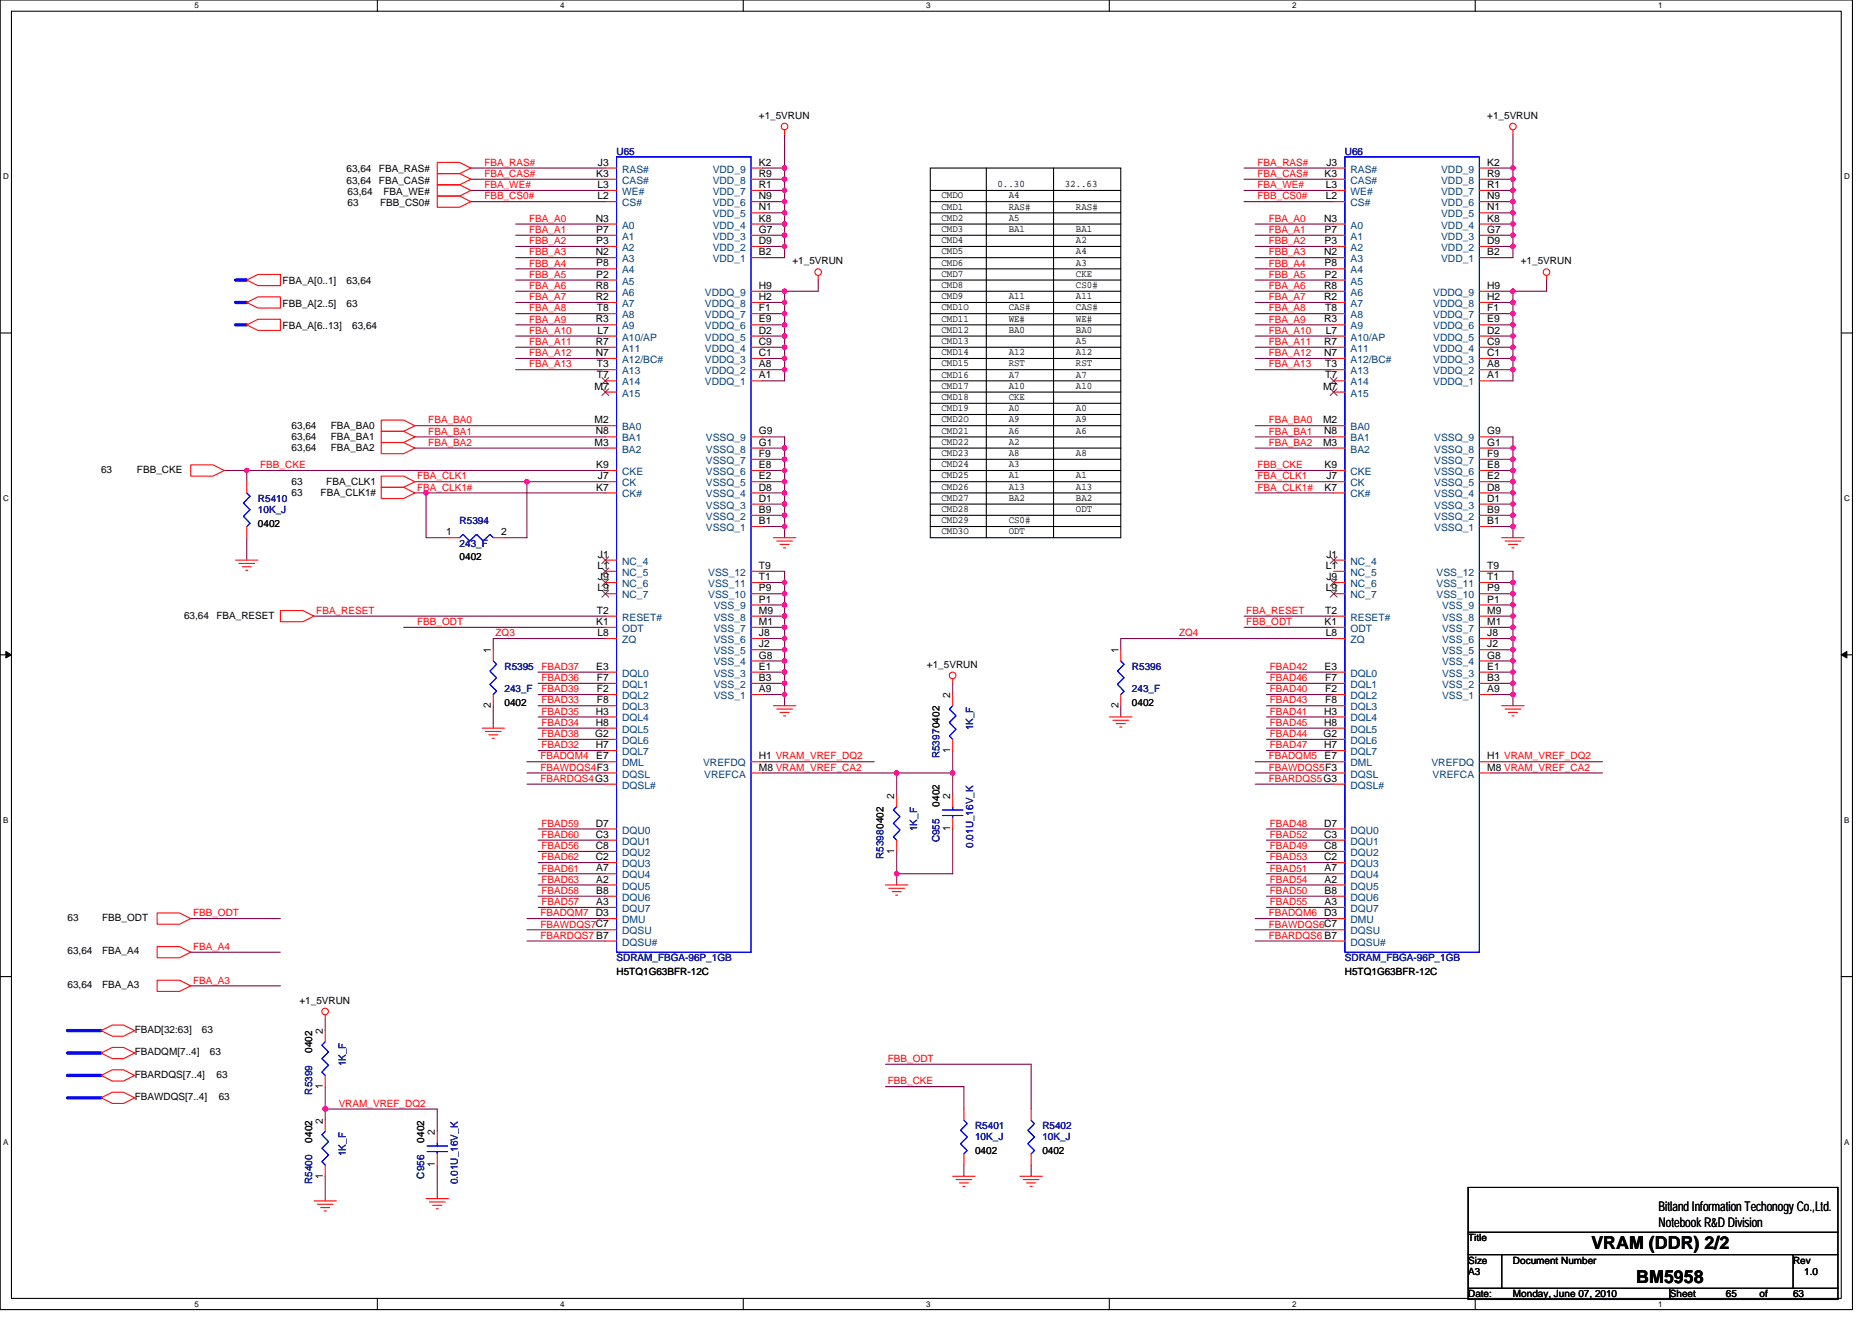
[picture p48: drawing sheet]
<svg xmlns="http://www.w3.org/2000/svg" width="297mm" height="210mm" viewBox="0 0 297 210" stroke-linecap="round" stroke-linejoin="round" font-family="sans-serif">
<defs><g id="words">
<g font-size="2.8">
<text x="252.5" y="198.2">VRAM (DDR) 2/2</text>
<text x="259.6" y="203.6">BM5958</text>
</g>
<g font-size="2.1">
<text x="263.2" y="192.2">Bitland Information Techonogy Co.,Ltd.</text>
<text x="263.2" y="194.7">Notebook R&amp;D Division</text>
</g>
<g font-size="1.6">
<text x="120.4" y="18.8">+1_5VRUN</text>
<text x="236" y="18.8">+1_5VRUN</text>
<text x="55" y="29.1">63,64</text>
<text x="55" y="27.4">63,64</text>
<text x="60.1" y="29.1">FBA_CAS#</text>
<text x="60.1" y="27.4">FBA_RAS#</text>
<text x="94.6" y="28.1">K3</text>
<text x="94.8" y="29.8">L3</text>
<text x="94.9" y="26.3">J3</text>
<text x="120.4" y="29.8">R1</text>
<text x="120.4" y="28.1">R9</text>
<text x="120.4" y="26.3">K2</text>
<text x="158.3" y="29.7">0..30</text>
<text x="168.9" y="29.7">32..63</text>
<text x="210.2" y="28.1">K3</text>
<text x="210.4" y="29.8">L3</text>
<text x="210.5" y="26.3">J3</text>
<text x="236" y="29.8">R1</text>
<text x="236" y="28.1">R9</text>
<text x="236" y="26.3">K2</text>
<text x="55.2" y="32.7">63</text>
<text x="55.2" y="30.9">63,64</text>
<text x="60.3" y="32.7">FBB_CS0#</text>
<text x="60.9" y="30.9">FBA_WE#</text>
<text x="94.5" y="35.2">N3</text>
<text x="94.8" y="31.6">L2</text>
<text x="120.4" y="35.2">K8</text>
<text x="120.4" y="33.4">N1</text>
<text x="120.4" y="31.6">N9</text>
<text x="149.4" y="31.5">CMDO</text>
<text x="149.4" y="33.3">CMD1</text>
<text x="149.4" y="35">CMD2</text>
<text x="160.1" y="31.5">A4</text>
<text x="160.1" y="33.3">RAS#</text>
<text x="160.1" y="35">A5</text>
<text x="170.7" y="33.3">RAS#</text>
<text x="210.1" y="35.2">N3</text>
<text x="210.4" y="31.6">L2</text>
<text x="236" y="35.2">K8</text>
<text x="236" y="33.4">N1</text>
<text x="236" y="31.6">N9</text>
<text x="94.5" y="40.5">N2</text>
<text x="94.6" y="37">P7</text>
<text x="94.6" y="38.7">P3</text>
<text x="120.4" y="40.5">B2</text>
<text x="120.4" y="38.7">D9</text>
<text x="120.4" y="37">G7</text>
<text x="125.7" y="42">+1_5VRUN</text>
<text x="149.4" y="38.6">CMD4</text>
<text x="149.4" y="40.4">CMD5</text>
<text x="149.4" y="36.8">CMD3</text>
<text x="160.1" y="36.8">BA1</text>
<text x="170.7" y="40.4">A4</text>
<text x="170.7" y="36.8">BA1</text>
<text x="170.7" y="38.6">A2</text>
<text x="210.1" y="40.5">N2</text>
<text x="210.2" y="37">P7</text>
<text x="210.2" y="38.7">P3</text>
<text x="236" y="40.5">B2</text>
<text x="236" y="38.7">D9</text>
<text x="236" y="37">G7</text>
<text x="241.3" y="42">+1_5VRUN</text>
<text x="44.8" y="45.1">FBA_A[0..1]</text>
<text x="55" y="45.1">63,64</text>
<text x="94.5" y="45.8">R8</text>
<text x="94.5" y="47.6">R2</text>
<text x="94.6" y="42.3">P8</text>
<text x="94.6" y="44.1">P2</text>
<text x="120.4" y="47.6">H2</text>
<text x="120.4" y="45.8">H9</text>
<text x="149.4" y="42.1">CMD6</text>
<text x="149.4" y="43.9">CMD7</text>
<text x="149.4" y="45.7">CMD8</text>
<text x="149.4" y="47.5">CMD9</text>
<text x="160.1" y="47.5">A11</text>
<text x="170.7" y="42.1">A3</text>
<text x="170.7" y="43.9">CKE</text>
<text x="170.7" y="45.7">CS0#</text>
<text x="170.7" y="47.5">A11</text>
<text x="210.1" y="45.8">R8</text>
<text x="210.1" y="47.6">R2</text>
<text x="210.2" y="42.3">P8</text>
<text x="210.2" y="44.1">P2</text>
<text x="236" y="47.6">H2</text>
<text x="236" y="45.8">H9</text>
<text x="44.8" y="48.7">FBB_A[2..5]</text>
<text x="44.8" y="52.3">FBA_A[6..13]</text>
<text x="55" y="48.7">63</text>
<text x="55.9" y="52.3">63,64</text>
<text x="94.5" y="51.2">R3</text>
<text x="94.7" y="49.4">T8</text>
<text x="94.8" y="53">L7</text>
<text x="120.4" y="53">D2</text>
<text x="120.4" y="51.2">E9</text>
<text x="120.4" y="49.4">F1</text>
<text x="149.4" y="49.3">CMD1O</text>
<text x="149.4" y="51">CMD11</text>
<text x="149.4" y="52.8">CMD12</text>
<text x="160.1" y="51">WE#</text>
<text x="160.1" y="52.8">BA0</text>
<text x="160.1" y="49.3">CAS#</text>
<text x="170.7" y="51">WE#</text>
<text x="170.7" y="52.8">BA0</text>
<text x="170.7" y="49.3">CAS#</text>
<text x="210.1" y="51.2">R3</text>
<text x="210.3" y="49.4">T8</text>
<text x="210.4" y="53">L7</text>
<text x="236" y="53">D2</text>
<text x="236" y="51.2">E9</text>
<text x="236" y="49.4">F1</text>
<text x="94.5" y="54.7">R7</text>
<text x="94.5" y="56.5">N7</text>
<text x="94.7" y="58.3">T3</text>
<text x="120.4" y="58.3">A8</text>
<text x="120.4" y="56.5">C1</text>
<text x="120.4" y="54.7">C9</text>
<text x="149.4" y="54.6">CMD13</text>
<text x="149.4" y="56.4">CMD14</text>
<text x="149.4" y="58.1">CMD15</text>
<text x="149.4" y="59.9">CMD16</text>
<text x="160.1" y="59.9">A7</text>
<text x="160.1" y="56.4">A12</text>
<text x="160.1" y="58.1">RST</text>
<text x="170.7" y="58.1">RST</text>
<text x="170.7" y="59.9">A7</text>
<text x="170.7" y="54.6">A5</text>
<text x="170.7" y="56.4">A12</text>
<text x="210.1" y="54.7">R7</text>
<text x="210.1" y="56.5">N7</text>
<text x="210.3" y="58.3">T3</text>
<text x="236" y="58.3">A8</text>
<text x="236" y="56.5">C1</text>
<text x="236" y="54.7">C9</text>
<text x="94.4" y="61.8">M7</text>
<text x="94.7" y="60.1">T7</text>
<text x="120.4" y="60.1">A1</text>
<text x="149.4" y="61.7">CMD17</text>
<text x="149.4" y="63.5">CMD18</text>
<text x="149.4" y="65.3">CMD19</text>
<text x="160.1" y="61.7">A10</text>
<text x="160.1" y="63.5">CKE</text>
<text x="160.1" y="65.3">A0</text>
<text x="170.7" y="65.3">A0</text>
<text x="170.7" y="61.7">A10</text>
<text x="209.9" y="61.8">M7</text>
<text x="210.3" y="60.1">T7</text>
<text x="236" y="60.1">A1</text>
<text x="46.3" y="69.9">63,64</text>
<text x="46.3" y="68.1">63,64</text>
<text x="46.3" y="71.6">63,64</text>
<text x="52.5" y="69.9">FBA_BA1</text>
<text x="52.5" y="68.1">FBA_BA0</text>
<text x="52.5" y="71.6">FBA_BA2</text>
<text x="94.4" y="67.2">M2</text>
<text x="94.4" y="70.7">M3</text>
<text x="94.5" y="69">N8</text>
<text x="120.4" y="70.7">G1</text>
<text x="120.4" y="69">G9</text>
<text x="149.4" y="70.6">CMD22</text>
<text x="149.4" y="67">CMD2O</text>
<text x="149.4" y="68.8">CMD21</text>
<text x="160.1" y="70.6">A2</text>
<text x="160.1" y="67">A9</text>
<text x="160.1" y="68.8">A6</text>
<text x="170.7" y="67">A9</text>
<text x="170.7" y="68.8">A6</text>
<text x="209.9" y="67.2">M2</text>
<text x="209.9" y="70.7">M3</text>
<text x="210.1" y="69">N8</text>
<text x="236" y="70.7">G1</text>
<text x="236" y="69">G9</text>
<text x="16" y="75">63</text>
<text x="21.7" y="75">FBB_CKE</text>
<text x="46.3" y="77">63</text>
<text x="51.8" y="77">FBA_CLK1</text>
<text x="94.6" y="77.9">K7</text>
<text x="94.6" y="74.3">K9</text>
<text x="94.9" y="76.1">J7</text>
<text x="120.4" y="77.9">D8</text>
<text x="120.4" y="76.1">E2</text>
<text x="120.4" y="74.3">E8</text>
<text x="120.4" y="72.5">F9</text>
<text x="149.4" y="72.4">CMD23</text>
<text x="149.4" y="74.1">CMD24</text>
<text x="149.4" y="75.9">CMD25</text>
<text x="149.4" y="77.7">CMD26</text>
<text x="160.1" y="74.1">A3</text>
<text x="160.1" y="72.4">A8</text>
<text x="160.1" y="75.9">A1</text>
<text x="160.1" y="77.7">A13</text>
<text x="170.7" y="72.4">A8</text>
<text x="170.7" y="75.9">A1</text>
<text x="170.7" y="77.7">A13</text>
<text x="210.2" y="77.9">K7</text>
<text x="210.2" y="74.3">K9</text>
<text x="210.5" y="76.1">J7</text>
<text x="236" y="77.9">D8</text>
<text x="236" y="76.1">E2</text>
<text x="236" y="74.3">E8</text>
<text x="236" y="72.5">F9</text>
<text x="40.9" y="83.6">0402</text>
<text x="46.3" y="78.8">63</text>
<text x="50.9" y="78.8">FBA_CLK1#</text>
<text x="120.4" y="83.2">B1</text>
<text x="120.4" y="81.4">B9</text>
<text x="120.4" y="79.6">D1</text>
<text x="149.4" y="79.5">CMD27</text>
<text x="149.4" y="81.3">CMD28</text>
<text x="149.4" y="83">CMD29</text>
<text x="160.1" y="79.5">BA2</text>
<text x="160.1" y="83">CS0#</text>
<text x="170.7" y="79.5">BA2</text>
<text x="170.7" y="81.3">ODT</text>
<text x="236" y="83.2">B1</text>
<text x="236" y="81.4">B9</text>
<text x="236" y="79.6">D1</text>
<text x="70.8" y="85">1</text>
<text x="72.9" y="88.9">0402</text>
<text x="79.5" y="85">2</text>
<text x="94.9" y="88.5">J1</text>
<text x="149.4" y="84.8">CMD3O</text>
<text x="160.1" y="84.8">ODT</text>
<text x="210.5" y="88.5">J1</text>
<text x="94.8" y="90.3">L1</text>
<text x="94.8" y="93.9">L9</text>
<text x="94.9" y="92.1">J9</text>
<text x="120.4" y="95.6">P1</text>
<text x="120.4" y="93.9">P9</text>
<text x="120.4" y="92.1">T1</text>
<text x="120.4" y="90.3">T9</text>
<text x="210.4" y="90.3">L1</text>
<text x="210.4" y="93.9">L9</text>
<text x="210.5" y="92.1">J9</text>
<text x="236" y="95.6">P1</text>
<text x="236" y="93.9">P9</text>
<text x="236" y="92.1">T1</text>
<text x="236" y="90.3">T9</text>
<text x="29.2" y="98.3">63,64</text>
<text x="34.4" y="98.3">FBA_RESET</text>
<text x="94.6" y="99.2">K1</text>
<text x="94.7" y="97.4">T2</text>
<text x="94.8" y="101">L8</text>
<text x="120.4" y="101">J8</text>
<text x="120.4" y="99.2">M1</text>
<text x="120.4" y="97.4">M9</text>
<text x="210.2" y="99.2">K1</text>
<text x="210.3" y="97.4">T2</text>
<text x="210.4" y="101">L8</text>
<text x="236" y="101">J8</text>
<text x="236" y="99.2">M1</text>
<text x="236" y="97.4">M9</text>
<text x="77.9" y="103.7" transform="rotate(-90 77.9 103.7)">1</text>
<text x="94.6" y="106.3">E3</text>
<text x="120.4" y="106.3">E1</text>
<text x="120.4" y="104.5">G8</text>
<text x="120.4" y="102.7">J2</text>
<text x="147.1" y="106">+1_5VRUN</text>
<text x="177.5" y="103.7" transform="rotate(-90 177.5 103.7)">1</text>
<text x="210.2" y="106.3">E3</text>
<text x="236" y="106.3">E1</text>
<text x="236" y="104.5">G8</text>
<text x="236" y="102.7">J2</text>
<text x="77.9" y="112.4" transform="rotate(-90 77.9 112.4)">2</text>
<text x="80" y="112">0402</text>
<text x="94.5" y="113.4">H3</text>
<text x="94.7" y="108.1">F7</text>
<text x="94.7" y="109.9">F2</text>
<text x="94.7" y="111.6">F8</text>
<text x="120.4" y="109.9">A9</text>
<text x="120.4" y="108.1">B3</text>
<text x="150.8" y="110.8" transform="rotate(-90 150.8 110.8)">2</text>
<text x="177.5" y="112.4" transform="rotate(-90 177.5 112.4)">2</text>
<text x="179.6" y="112">0402</text>
<text x="210.1" y="113.4">H3</text>
<text x="210.3" y="108.1">F7</text>
<text x="210.3" y="109.9">F2</text>
<text x="210.3" y="111.6">F8</text>
<text x="236" y="109.9">A9</text>
<text x="236" y="108.1">B3</text>
<text x="94.4" y="117">G2</text>
<text x="94.5" y="115.2">H8</text>
<text x="94.5" y="118.7">H7</text>
<text x="150.8" y="119.5" transform="rotate(-90 150.8 119.5)">1</text>
<text x="210" y="117">G2</text>
<text x="210.1" y="115.2">H8</text>
<text x="210.1" y="118.7">H7</text>
<text x="94.6" y="120.5">E7</text>
<text x="120.4" y="120.5">H1 VRAM_VREF_DQ2</text>
<text x="120.4" y="122.3">M8 VRAM_VREF_CA2</text>
<text x="210.2" y="120.5">E7</text>
<text x="236" y="122.3">M8 VRAM_VREF_CA2</text>
<text x="236" y="120.5">H1 VRAM_VREF_DQ2</text>
<text x="94.5" y="131.2">D7</text>
<text x="141.9" y="126.8" transform="rotate(-90 141.9 126.8)">2</text>
<text x="149.1" y="128" transform="rotate(-90 149.1 128)">0402</text>
<text x="150.8" y="132" transform="rotate(-90 150.8 132)">1</text>
<text x="150.8" y="126.8" transform="rotate(-90 150.8 126.8)">2</text>
<text x="210.1" y="131.2">D7</text>
<text x="94.5" y="133">C3</text>
<text x="94.5" y="134.7">C8</text>
<text x="94.5" y="136.5">C2</text>
<text x="141.9" y="135.5" transform="rotate(-90 141.9 135.5)">1</text>
<text x="210.1" y="133">C3</text>
<text x="210.1" y="134.7">C8</text>
<text x="210.1" y="136.5">C2</text>
<text x="94.6" y="138.3">A7</text>
<text x="94.6" y="140.1">A2</text>
<text x="94.6" y="141.9">B8</text>
<text x="94.6" y="143.6">A3</text>
<text x="210.2" y="138.3">A7</text>
<text x="210.2" y="140.1">A2</text>
<text x="210.2" y="141.9">B8</text>
<text x="210.2" y="143.6">A3</text>
<text x="10.7" y="146.2">63</text>
<text x="16.2" y="146.2">FBB_ODT</text>
<text x="94.5" y="145.4">D3</text>
<text x="210.1" y="145.4">D3</text>
<text x="10.7" y="151.5">63,64</text>
<text x="16.2" y="151.5">FBA_A4</text>
<text x="97.8" y="154.7">H5TQ1G63BFR-12C</text>
<text x="213.4" y="154.7">H5TQ1G63BFR-12C</text>
<text x="10.7" y="156.8">63,64</text>
<text x="16.2" y="156.8">FBA_A3</text>
<text x="47.5" y="159.3">+1_5VRUN</text>
<text x="21.4" y="167.5">FBADQM[7..4]</text>
<text x="21.4" y="163.9">FBAD[32:63]</text>
<text x="32" y="163.9">63</text>
<text x="33.3" y="167.5">63</text>
<text x="49.5" y="167.1" transform="rotate(-90 49.5 167.1)">0402</text>
<text x="51.2" y="164.1" transform="rotate(-90 51.2 164.1)">2</text>
<text x="21.4" y="171">FBARDQS[7..4]</text>
<text x="34.4" y="171">63</text>
<text x="51.2" y="172.8" transform="rotate(-90 51.2 172.8)">1</text>
<text x="21.4" y="174.6">FBAWDQS[7..4]</text>
<text x="34.7" y="174.6">63</text>
<text x="51.2" y="178.3" transform="rotate(-90 51.2 178.3)">2</text>
<text x="49.5" y="181.4" transform="rotate(-90 49.5 181.4)">0402</text>
<text x="67.3" y="181.4" transform="rotate(-90 67.3 181.4)">0402</text>
<text x="69" y="185.3" transform="rotate(-90 69 185.3)">1</text>
<text x="69" y="180.1" transform="rotate(-90 69 180.1)">2</text>
<text x="154.7" y="183.1">0402</text>
<text x="165.4" y="183.1">0402</text>
<text x="51.2" y="187.1" transform="rotate(-90 51.2 187.1)">1</text>
<text x="233" y="197">Title</text>
<text x="233" y="202.3">A3</text>
<text x="233" y="200.6">Size</text>
<text x="240.1" y="200.6">Document Number</text>
<text x="284.5" y="200.6">Rev</text>
<text x="286.3" y="202.3">1.0</text>
<text x="233" y="205.9">Date:</text>
<text x="240.1" y="205.9">Monday, June 07, 2010</text>
<text x="265" y="205.9">Sheet</text>
<text x="273.9" y="205.9">65</text>
<text x="279.2" y="205.9">of</text>
<text x="284.5" y="205.9">63</text>
</g>
<g font-size="1.6" fill="#f00">
<text x="76.9" y="26.3">FBA_RAS#</text>
<text x="76.9" y="28.1">FBA_CAS#</text>
<text x="76.9" y="29.9">FBA_WE#</text>
<text x="199.5" y="26.3">FBA_RAS#</text>
<text x="199.5" y="28.1">FBA_CAS#</text>
<text x="199.5" y="29.9">FBA_WE#</text>
<text x="76.9" y="31.6">FBB_CS0#</text>
<text x="84" y="35.2">FBA_A0</text>
<text x="199.5" y="31.6">FBB_CS0#</text>
<text x="201.3" y="35.2">FBA_A0</text>
<text x="84" y="40.5">FBB_A3</text>
<text x="84" y="37">FBA_A1</text>
<text x="84" y="38.8">FBB_A2</text>
<text x="201.3" y="40.5">FBB_A3</text>
<text x="201.3" y="37">FBA_A1</text>
<text x="201.3" y="38.8">FBB_A2</text>
<text x="84" y="44.1">FBB_A5</text>
<text x="84" y="45.9">FBA_A6</text>
<text x="84" y="42.3">FBB_A4</text>
<text x="84" y="47.6">FBA_A7</text>
<text x="201.3" y="44.1">FBB_A5</text>
<text x="201.3" y="45.9">FBA_A6</text>
<text x="201.3" y="42.3">FBB_A4</text>
<text x="201.3" y="47.6">FBA_A7</text>
<text x="84" y="53">FBA_A10</text>
<text x="84" y="49.4">FBA_A8</text>
<text x="84" y="51.2">FBA_A9</text>
<text x="201.3" y="53">FBA_A10</text>
<text x="201.3" y="49.4">FBA_A8</text>
<text x="201.3" y="51.2">FBA_A9</text>
<text x="84" y="58.3">FBA_A13</text>
<text x="84" y="56.5">FBA_A12</text>
<text x="84" y="54.8">FBA_A11</text>
<text x="201.3" y="58.3">FBA_A13</text>
<text x="201.3" y="56.5">FBA_A12</text>
<text x="201.3" y="54.8">FBA_A11</text>
<text x="68" y="69">FBA_BA1</text>
<text x="68" y="67.2">FBA_BA0</text>
<text x="68" y="70.8">FBA_BA2</text>
<text x="201.3" y="69">FBA_BA1</text>
<text x="201.3" y="67.2">FBA_BA0</text>
<text x="201.3" y="70.8">FBA_BA2</text>
<text x="41.3" y="74.3">FBB_CKE</text>
<text x="66.2" y="76.1">FBA_CLK1</text>
<text x="66.2" y="77.9">FBA_CLK1#</text>
<text x="199.5" y="76.1">FBA_CLK1</text>
<text x="199.5" y="77.9">FBA_CLK1#</text>
<text x="199.5" y="74.3">FBB_CKE</text>
<text x="50.2" y="97.4">FBA_RESET</text>
<text x="66.2" y="99.2">FBB_ODT</text>
<text x="78.6" y="101">ZQ3</text>
<text x="187.1" y="101">ZQ4</text>
<text x="197.8" y="99.2">FBB_ODT</text>
<text x="197.8" y="97.4">FBA_RESET</text>
<text x="85.9" y="106.3">FBAD37</text>
<text x="201.5" y="106.3">FBAD42</text>
<text x="85.9" y="109.9">FBAD39</text>
<text x="85.9" y="108.1">FBAD36</text>
<text x="85.9" y="111.7">FBAD33</text>
<text x="85.9" y="113.4">FBAD35</text>
<text x="201.5" y="113.4">FBAD41</text>
<text x="201.5" y="109.9">FBAD40</text>
<text x="201.5" y="108.1">FBAD46</text>
<text x="201.5" y="111.7">FBAD43</text>
<text x="85.9" y="115.2">FBAD34</text>
<text x="85.9" y="118.8">FBAD32</text>
<text x="85.9" y="117">FBAD38</text>
<text x="201.5" y="117">FBAD44</text>
<text x="201.5" y="118.8">FBAD47</text>
<text x="201.5" y="115.2">FBAD45</text>
<text x="85.7" y="124.1">FBARDQS4G3</text>
<text x="85.7" y="120.5">FBADQM4</text>
<text x="85.7" y="122.3">FBAWDQS4F3</text>
<text x="201.3" y="120.5">FBADQM5</text>
<text x="201.3" y="122.3">FBAWDQS5F3</text>
<text x="201.3" y="124.1">FBARDQS5G3</text>
<text x="85.9" y="131.2">FBAD59</text>
<text x="201.5" y="131.2">FBAD48</text>
<text x="85.9" y="134.8">FBAD56</text>
<text x="85.9" y="133">FBAD60</text>
<text x="85.9" y="136.5">FBAD62</text>
<text x="201.5" y="136.5">FBAD53</text>
<text x="201.5" y="133">FBAD52</text>
<text x="201.5" y="134.8">FBAD49</text>
<text x="85.9" y="141.9">FBAD58</text>
<text x="85.9" y="143.7">FBAD57</text>
<text x="85.9" y="140.1">FBAD63</text>
<text x="85.9" y="138.3">FBAD61</text>
<text x="201.5" y="143.7">FBAD55</text>
<text x="201.5" y="140.1">FBAD54</text>
<text x="201.5" y="138.3">FBAD51</text>
<text x="201.5" y="141.9">FBAD50</text>
<text x="30.6" y="145.4">FBB_ODT</text>
<text x="85.7" y="145.4">FBADQM7</text>
<text x="85.7" y="147.2">FBAWDQS7C7</text>
<text x="85.7" y="149">FBARDQS7 B7</text>
<text x="201.3" y="145.4">FBADQM6</text>
<text x="201.3" y="147.2">FBAWDQS6C7</text>
<text x="201.3" y="149">FBARDQS6 B7</text>
<text x="30.6" y="150.8">FBA_A4</text>
<text x="30.6" y="156.1">FBA_A3</text>
<text x="140.9" y="168.6">FBB_ODT</text>
<text x="140.9" y="172.1">FBB_CKE</text>
<text x="53.7" y="175.7">VRAM_VREF_DQ2</text>
</g>
<g font-size="1.6" fill="#000080">
<text x="97.8" y="24.5">U65</text>
<text x="213.4" y="24.5">U66</text>
<text x="40.9" y="79.7">R5410</text>
<text x="40.9" y="81.4">10K_J</text>
<text x="72.9" y="83.2">R5394</text>
<text x="72.9" y="86.8">243_F</text>
<text x="80" y="106.3">R5395</text>
<text x="179.6" y="106.3">R5396</text>
<text x="80" y="109.9">243_F</text>
<text x="179.6" y="109.9">243_F</text>
<text x="154.4" y="115.9" transform="rotate(-90 154.4 115.9)">1K_F</text>
<text x="149.1" y="120.4" transform="rotate(-90 149.1 120.4)">R53970402</text>
<text x="145.5" y="131.9" transform="rotate(-90 145.5 131.9)">1K_F</text>
<text x="140.2" y="136.4" transform="rotate(-90 140.2 136.4)">R53980402</text>
<text x="149.1" y="133.7" transform="rotate(-90 149.1 133.7)">C955</text>
<text x="154.4" y="134.6" transform="rotate(-90 154.4 134.6)">0.01U_16V_K</text>
<text x="97.8" y="152.5">SDRAM_FBGA-96P_1GB</text>
<text x="213.4" y="152.5">SDRAM_FBGA-96P_1GB</text>
<text x="49.5" y="173.7" transform="rotate(-90 49.5 173.7)">R5399</text>
<text x="54.9" y="169.3" transform="rotate(-90 54.9 169.3)">1K_F</text>
<text x="154.7" y="179.2">R5401</text>
<text x="165.4" y="179.2">R5402</text>
<text x="54.9" y="183.5" transform="rotate(-90 54.9 183.5)">1K_F</text>
<text x="154.7" y="181">10K_J</text>
<text x="165.4" y="181">10K_J</text>
<text x="49.5" y="187.9" transform="rotate(-90 49.5 187.9)">R5400</text>
<text x="67.3" y="187" transform="rotate(-90 67.3 187)">C956</text>
<text x="72.6" y="187.9" transform="rotate(-90 72.6 187.9)">0.01U_16V_K</text>
</g>
<g font-size="1.6" fill="#004080">
<text x="98.7" y="29.2">CAS#</text>
<text x="98.7" y="27.4">RAS#</text>
<text x="113.1" y="29.2">VDD_8</text>
<text x="113.1" y="27.4">VDD_9</text>
<text x="214.3" y="29.2">CAS#</text>
<text x="214.3" y="27.4">RAS#</text>
<text x="228.7" y="29.2">VDD_8</text>
<text x="228.7" y="27.4">VDD_9</text>
<text x="98.7" y="32.7">CS#</text>
<text x="98.7" y="30.9">WE#</text>
<text x="113.1" y="34.5">VDD_5</text>
<text x="113.1" y="32.7">VDD_6</text>
<text x="113.1" y="30.9">VDD_7</text>
<text x="214.3" y="32.7">CS#</text>
<text x="214.3" y="30.9">WE#</text>
<text x="228.7" y="34.5">VDD_5</text>
<text x="228.7" y="32.7">VDD_6</text>
<text x="228.7" y="30.9">VDD_7</text>
<text x="98.7" y="36.3">A0</text>
<text x="98.7" y="38.1">A1</text>
<text x="98.7" y="39.8">A2</text>
<text x="98.7" y="41.6">A3</text>
<text x="113.1" y="41.6">VDD_1</text>
<text x="113.1" y="39.8">VDD_2</text>
<text x="113.1" y="38.1">VDD_3</text>
<text x="113.1" y="36.3">VDD_4</text>
<text x="214.3" y="36.3">A0</text>
<text x="214.3" y="38.1">A1</text>
<text x="214.3" y="39.8">A2</text>
<text x="214.3" y="41.6">A3</text>
<text x="228.7" y="41.6">VDD_1</text>
<text x="228.7" y="39.8">VDD_2</text>
<text x="228.7" y="38.1">VDD_3</text>
<text x="228.7" y="36.3">VDD_4</text>
<text x="98.7" y="43.4">A4</text>
<text x="98.7" y="45.2">A5</text>
<text x="98.7" y="46.9">A6</text>
<text x="111.8" y="46.9">VDDQ_9</text>
<text x="214.3" y="43.4">A4</text>
<text x="214.3" y="45.2">A5</text>
<text x="214.3" y="46.9">A6</text>
<text x="227.4" y="46.9">VDDQ_9</text>
<text x="98.7" y="48.7">A7</text>
<text x="98.7" y="50.5">A8</text>
<text x="98.7" y="52.3">A9</text>
<text x="111.8" y="52.3">VDDQ_6</text>
<text x="111.8" y="50.5">VDDQ_7</text>
<text x="111.8" y="48.7">VDDQ_8</text>
<text x="214.3" y="48.7">A7</text>
<text x="214.3" y="50.5">A8</text>
<text x="214.3" y="52.3">A9</text>
<text x="227.4" y="52.3">VDDQ_6</text>
<text x="227.4" y="50.5">VDDQ_7</text>
<text x="227.4" y="48.7">VDDQ_8</text>
<text x="98.7" y="54.1">A10/AP</text>
<text x="98.7" y="55.8">A11</text>
<text x="98.7" y="57.6">A12/BC#</text>
<text x="98.7" y="59.4">A13</text>
<text x="111.8" y="59.4">VDDQ_2</text>
<text x="111.8" y="57.6">VDDQ_3</text>
<text x="111.8" y="55.8">VDDQ_4</text>
<text x="111.8" y="54.1">VDDQ_5</text>
<text x="214.3" y="54.1">A10/AP</text>
<text x="214.3" y="55.8">A11</text>
<text x="214.3" y="57.6">A12/BC#</text>
<text x="214.3" y="59.4">A13</text>
<text x="227.4" y="59.4">VDDQ_2</text>
<text x="227.4" y="57.6">VDDQ_3</text>
<text x="227.4" y="55.8">VDDQ_4</text>
<text x="227.4" y="54.1">VDDQ_5</text>
<text x="98.7" y="61.2">A14</text>
<text x="98.7" y="62.9">A15</text>
<text x="111.8" y="61.2">VDDQ_1</text>
<text x="214.3" y="61.2">A14</text>
<text x="214.3" y="62.9">A15</text>
<text x="227.4" y="61.2">VDDQ_1</text>
<text x="98.7" y="68.3">BA0</text>
<text x="98.7" y="70.1">BA1</text>
<text x="98.7" y="71.8">BA2</text>
<text x="112" y="71.8">VSSQ_8</text>
<text x="112" y="70.1">VSSQ_9</text>
<text x="214.3" y="68.3">BA0</text>
<text x="214.3" y="70.1">BA1</text>
<text x="214.3" y="71.8">BA2</text>
<text x="227.6" y="71.8">VSSQ_8</text>
<text x="227.6" y="70.1">VSSQ_9</text>
<text x="98.7" y="77.2">CK</text>
<text x="98.7" y="75.4">CKE</text>
<text x="112" y="77.2">VSSQ_5</text>
<text x="112" y="75.4">VSSQ_6</text>
<text x="112" y="73.6">VSSQ_7</text>
<text x="214.3" y="77.2">CK</text>
<text x="214.3" y="75.4">CKE</text>
<text x="227.6" y="77.2">VSSQ_5</text>
<text x="227.6" y="75.4">VSSQ_6</text>
<text x="227.6" y="73.6">VSSQ_7</text>
<text x="98.7" y="79">CK#</text>
<text x="112" y="82.5">VSSQ_2</text>
<text x="112" y="80.7">VSSQ_3</text>
<text x="112" y="79">VSSQ_4</text>
<text x="214.3" y="79">CK#</text>
<text x="227.6" y="82.5">VSSQ_2</text>
<text x="227.6" y="80.7">VSSQ_3</text>
<text x="227.6" y="79">VSSQ_4</text>
<text x="98.7" y="89.6">NC_4</text>
<text x="112" y="84.3">VSSQ_1</text>
<text x="214.3" y="89.6">NC_4</text>
<text x="227.6" y="84.3">VSSQ_1</text>
<text x="98.7" y="91.4">NC_5</text>
<text x="98.7" y="93.2">NC_6</text>
<text x="98.7" y="95">NC_7</text>
<text x="112.4" y="95">VSS_10</text>
<text x="112.4" y="93.2">VSS_11</text>
<text x="112.4" y="91.4">VSS_12</text>
<text x="214.3" y="91.4">NC_5</text>
<text x="214.3" y="93.2">NC_6</text>
<text x="214.3" y="95">NC_7</text>
<text x="227.9" y="95">VSS_10</text>
<text x="227.9" y="93.2">VSS_11</text>
<text x="227.9" y="91.4">VSS_12</text>
<text x="98.7" y="100.3">ODT</text>
<text x="98.7" y="98.5">RESET#</text>
<text x="113.3" y="100.3">VSS_7</text>
<text x="113.3" y="98.5">VSS_8</text>
<text x="113.3" y="96.7">VSS_9</text>
<text x="214.3" y="100.3">ODT</text>
<text x="214.3" y="98.5">RESET#</text>
<text x="228.8" y="100.3">VSS_7</text>
<text x="228.8" y="98.5">VSS_8</text>
<text x="228.8" y="96.7">VSS_9</text>
<text x="98.7" y="107.4">DQL0</text>
<text x="98.7" y="102.1">ZQ</text>
<text x="113.3" y="107.4">VSS_3</text>
<text x="113.3" y="105.6">VSS_4</text>
<text x="113.3" y="103.8">VSS_5</text>
<text x="113.3" y="102.1">VSS_6</text>
<text x="214.3" y="107.4">DQL0</text>
<text x="214.3" y="102.1">ZQ</text>
<text x="228.8" y="107.4">VSS_3</text>
<text x="228.8" y="105.6">VSS_4</text>
<text x="228.8" y="103.8">VSS_5</text>
<text x="228.8" y="102.1">VSS_6</text>
<text x="98.7" y="109.2">DQL1</text>
<text x="98.7" y="111">DQL2</text>
<text x="98.7" y="112.7">DQL3</text>
<text x="113.3" y="111">VSS_1</text>
<text x="113.3" y="109.2">VSS_2</text>
<text x="214.3" y="109.2">DQL1</text>
<text x="214.3" y="111">DQL2</text>
<text x="214.3" y="112.7">DQL3</text>
<text x="228.8" y="111">VSS_1</text>
<text x="228.8" y="109.2">VSS_2</text>
<text x="98.7" y="114.5">DQL4</text>
<text x="98.7" y="116.3">DQL5</text>
<text x="98.7" y="118.1">DQL6</text>
<text x="98.7" y="119.8">DQL7</text>
<text x="214.3" y="114.5">DQL4</text>
<text x="214.3" y="116.3">DQL5</text>
<text x="214.3" y="118.1">DQL6</text>
<text x="214.3" y="119.8">DQL7</text>
<text x="98.7" y="123.4">DQSL</text>
<text x="98.7" y="125.2">DQSL#</text>
<text x="98.7" y="121.6">DML</text>
<text x="111.6" y="121.6">VREFDQ</text>
<text x="111.7" y="123.4">VREFCA</text>
<text x="214.3" y="123.4">DQSL</text>
<text x="214.3" y="125.2">DQSL#</text>
<text x="214.3" y="121.6">DML</text>
<text x="227.1" y="121.6">VREFDQ</text>
<text x="227.3" y="123.4">VREFCA</text>
<text x="98.7" y="132.3">DQU0</text>
<text x="98.7" y="134.1">DQU1</text>
<text x="98.7" y="135.8">DQU2</text>
<text x="98.7" y="137.6">DQU3</text>
<text x="214.3" y="132.3">DQU0</text>
<text x="214.3" y="134.1">DQU1</text>
<text x="214.3" y="135.8">DQU2</text>
<text x="214.3" y="137.6">DQU3</text>
<text x="98.7" y="139.4">DQU4</text>
<text x="98.7" y="141.2">DQU5</text>
<text x="98.7" y="143">DQU6</text>
<text x="214.3" y="139.4">DQU4</text>
<text x="214.3" y="141.2">DQU5</text>
<text x="214.3" y="143">DQU6</text>
<text x="98.7" y="144.7">DQU7</text>
<text x="98.7" y="148.3">DQSU</text>
<text x="98.7" y="146.5">DMU</text>
<text x="214.3" y="144.7">DQU7</text>
<text x="214.3" y="148.3">DQSU</text>
<text x="214.3" y="146.5">DMU</text>
<text x="98.7" y="150.1">DQSU#</text>
<text x="214.3" y="150.1">DQSU#</text>
</g>
<g font-size="1.3">
<text x="30.8" y="1.3">5</text>
<text x="88.9" y="1.3">4</text>
<text x="147" y="1.3">3</text>
<text x="205" y="1.3">2</text>
<text x="263.1" y="1.3">1</text>
<text x=".5" y="28.4">D</text>
<text x="292.6" y="28.4">D</text>
<text x=".5" y="79.5">C</text>
<text x="292.6" y="79.5">C</text>
<text x=".5" y="130.6">B</text>
<text x="292.6" y="130.6">B</text>
<text x=".5" y="181.7">A</text>
<text x="292.6" y="181.7">A</text>
<text x="30.8" y="207.4">5</text>
<text x="88.9" y="207.4">4</text>
<text x="147" y="207.4">3</text>
<text x="205" y="207.4">2</text>
<text x="263.1" y="207.4">1</text>
</g>
</g></defs>
<path d="M0 0h293.9v207.9h-293.9zM1.8 1.8h290.4v204.3h-290.4z" fill="none" stroke="#000" stroke-width=".17"/>
<g fill="#fff">
<path d="M30.8 .2h.7v1.4h-.7z"/>
<path d="M30.8 206.3h.7v1.4h-.7z"/>
</g>
<path d="M59.9 0v1.8M59.9 206.1v1.8" fill="none" stroke="#000" stroke-width=".17"/>
<g fill="#fff">
<path d="M88.9 .2h.7v1.4h-.7z"/>
<path d="M88.9 206.3h.7v1.4h-.7z"/>
</g>
<path d="M117.9 0v1.8M117.9 206.1v1.8" fill="none" stroke="#000" stroke-width=".17"/>
<g fill="#fff">
<path d="M147 .2h.7v1.4h-.7z"/>
<path d="M147 206.3h.7v1.4h-.7z"/>
</g>
<path d="M176 0v1.8M176 206.1v1.8" fill="none" stroke="#000" stroke-width=".17"/>
<g fill="#fff">
<path d="M205 .2h.7v1.4h-.7z"/>
<path d="M205 206.3h.7v1.4h-.7z"/>
</g>
<path d="M234.1 0v1.8M234.1 206.1v1.8" fill="none" stroke="#000" stroke-width=".17"/>
<g fill="#fff">
<path d="M263.1 .2h.7v1.4h-.7z"/>
<path d="M263.1 206.3h.7v1.4h-.7z"/>
<path d="M.5 27.3h.9v1.4h-.9z"/>
<path d="M292.6 27.3h.9v1.4h-.9z"/>
<path d="M.5 78.4h.9v1.4h-.9z"/>
<path d="M292.6 78.4h.9v1.4h-.9z"/>
</g>
<path d="M0 52.9h1.8M292.2 52.9h1.7" fill="none" stroke="#000" stroke-width=".17"/>
<g fill="#fff">
<path d="M.5 129.5h.8v1.4h-.8z"/>
<path d="M292.6 129.5h.9v1.4h-.9z"/>
</g>
<path d="M0 103.9h1.8M292.2 103.9h1.7" fill="none" stroke="#000" stroke-width=".17"/>
<path d="M.9 103.4l.9 .5-.9 .5zM292.2 103.9l.8-.5v1z" fill="#000" stroke="#000" stroke-width=".16"/>
<g fill="#fff">
<path d="M.5 180.5h.8v1.4h-.8z"/>
<path d="M292.6 180.5h.9v1.4h-.9z"/>
</g>
<g fill="none" stroke="#000" stroke-width=".17">
<path d="M147.6 26.7h30.2v58.6h-30.2zM147.6 37.3h30.2M147.6 35.6h30.2M147.6 33.8h30.2M147.6 32h30.2M147.6 30.2h30.2M147.6 39.1h30.2M156.5 26.7v58.6M167.2 26.7v58.6M147.6 58.7h30.2M147.6 56.9h30.2M147.6 55.1h30.2"/>
<path d="M147.6 53.3h30.2M147.6 51.6h30.2M147.6 49.8h30.2M147.6 48h30.2M147.6 46.2h30.2M147.6 44.4h30.2M147.6 42.7h30.2M147.6 40.9h30.2M147.6 69.3h30.2M147.6 67.6h30.2M147.6 65.8h30.2M147.6 64h30.2"/>
<path d="M147.6 62.2h30.2M147.6 60.5h30.2M147.6 78.2h30.2M147.6 76.5h30.2M147.6 74.7h30.2M147.6 72.9h30.2M147.6 71.1h30.2M147.6 83.6h30.2M147.6 81.8h30.2M147.6 80h30.2M0 155h1.8M292.2 155h1.7"/>
<path d="M233 188.5h58.6v17.7h-58.6zM233 195.6h58.6M233 199.1h58.6M238.3 199.1v5.4M284.5 199.1v5.4M233 204.5h58.6M265 204.5v1.7"/>
</g>
<g fill="none" stroke="#800040" stroke-width=".17">
<path d="M74.7 26.7h21.4M74.7 28.4h21.4M74.7 30.2h21.4M74.7 32h21.4M81.8 35.6h14.3M81.8 37.3h14.3M81.8 39.1h14.3M120.9 37.3h3.6M120.9 39.1h3.6v1.8h-3.6M120.9 28.4h3.6M120.9 33.8h3.6M120.9 30.2h3.6"/>
<path d="M120.9 35.6h3.6M120.9 26.7h3.6M120.9 32h3.6M124.5 21.3v5.4M124.5 28.4v1.8M124.5 32v1.8M124.5 30.2v1.8M124.5 33.8v1.8M124.5 35.6v1.7M124.5 26.7v1.7M124.5 37.3v1.8M197.4 26.7h14.2"/>
<path d="M197.4 28.4h14.2M197.4 30.2h14.2M197.4 32h14.2M199.2 35.6h12.4M199.2 37.3h12.4M199.2 39.1h12.4M236.5 37.3h3.6M236.5 39.1h3.6v1.8h-3.6M236.5 28.4h3.6M236.5 33.8h3.6M236.5 30.2h3.6M236.5 35.6h3.6"/>
<path d="M236.5 26.7h3.6M236.5 32h3.6M240.1 21.3v5.4M240.1 28.4v1.8M240.1 32v1.8M240.1 30.2v1.8M240.1 33.8v1.8M240.1 35.6v1.7M240.1 26.7v1.7M240.1 37.3v1.8M81.8 53.3h14.3M81.8 44.4h14.3"/>
<path d="M81.8 58.7h14.3M81.8 56.9h14.3M81.8 49.8h14.3M81.8 40.9h14.3M81.8 55.1h14.3M81.8 46.2h14.3M81.8 51.6h14.3M81.8 42.7h14.3M81.8 48h14.3M120.9 55.1h3.6M120.9 49.8h3.6M120.9 58.7h3.6"/>
<path d="M120.9 53.3h3.6M120.9 48h3.6M120.9 56.9h3.6M120.9 51.6h3.6M120.9 46.2h3.6M124.5 58.7v1.8h-3.6M124.5 53.3v1.8M124.5 51.6v1.7M124.5 56.9v1.8M124.5 55.1v1.8M124.5 48v1.8M124.5 49.8v1.8"/>
<path d="M124.5 46.2v1.8M129.8 44.4v1.8h-5.3M199.2 53.3h12.4M199.2 44.4h12.4M199.2 58.7h12.4M199.2 56.9h12.4M199.2 49.8h12.4M199.2 40.9h12.4M199.2 55.1h12.4M199.2 46.2h12.4M199.2 51.6h12.4M199.2 42.7h12.4"/>
<path d="M199.2 48h12.4M236.5 55.1h3.6M236.5 49.8h3.6M236.5 58.7h3.6M236.5 53.3h3.6M236.5 48h3.6M236.5 56.9h3.6M236.5 51.6h3.6M236.5 46.2h3.6M240.1 58.7v1.8h-3.6M240.1 53.3v1.8M240.1 56.9v1.8"/>
<path d="M240.1 55.1v1.8M240.1 51.6v1.7M240.1 48v1.8M240.1 49.8v1.8M240.1 46.2v1.8M245.4 44.4v1.8h-5.3M35.6 74.7h3.6v1.8M39.2 74.7h56.9M65.8 69.3h30.3M65.8 67.6h30.3M65.8 71.1h30.3M65.8 76.5h17.8v8.8h-3.6"/>
<path d="M65.8 78.2h1.8M67.6 78.2h28.5M67.6 78.2v7.1h3.6M83.6 76.5h12.5M120.9 72.9h3.6M120.9 78.2h3.6M120.9 69.3h3.6v1.8M120.9 74.7h3.6M120.9 71.1h3.6M120.9 76.5h3.6M124.5 76.5v1.7M124.5 78.2v1.8"/>
<path d="M124.5 72.9v1.8M124.5 74.7v1.8M124.5 71.1v1.8M199.2 76.5h12.4M199.2 78.2h12.4M199.2 69.3h12.4M199.2 67.6h12.4M199.2 71.1h12.4M199.2 74.7h12.4M236.5 72.9h3.6M236.5 78.2h3.6M236.5 69.3h3.6v1.8"/>
<path d="M236.5 74.7h3.6M236.5 71.1h3.6M236.5 76.5h3.6M240.1 76.5v1.7M240.1 78.2v1.8M240.1 72.9v1.8M240.1 74.7v1.8M240.1 71.1v1.8M39.2 85.3v3.6M49.8 97.8h46.3M64 99.6h32.1M120.9 94.2h3.6"/>
<path d="M120.9 90.7h3.6v1.8M120.9 99.6h3.6M120.9 96h3.6M120.9 97.8h3.6M120.9 83.6h3.6M120.9 80h3.6M120.9 81.8h3.6M120.9 92.5h3.6M124.5 83.6v1.7M124.5 81.8v1.8M124.5 96v1.8M124.5 92.5v1.7"/>
<path d="M124.5 97.8v1.8M124.5 99.6v1.7M124.5 94.2v1.8M124.5 80v1.8M197.4 99.6h14.2M197.4 97.8h14.2M236.5 83.6h3.6M236.5 80h3.6M236.5 81.8h3.6M236.5 97.8h3.6M236.5 92.5h3.6M236.5 94.2h3.6"/>
<path d="M236.5 90.7h3.6v1.8M236.5 99.6h3.6M236.5 96h3.6M240.1 81.8v1.8M240.1 96v1.8M240.1 92.5v1.7M240.1 97.8v1.8M240.1 99.6v1.7M240.1 94.2v1.8M240.1 80v1.8M240.1 83.6v1.7M78.3 112v3.6"/>
<path d="M85.4 110.2h10.7M85.4 115.6h10.7M85.4 108.5h10.7M85.4 112h10.7M85.4 119.1h10.7M85.4 106.7h10.7M85.4 117.3h10.7M85.4 113.8h10.7M96.1 101.3h-17.8v1.8M120.9 104.9h3.6M120.9 110.2h3.6M120.9 101.3h3.6"/>
<path d="M120.9 106.7h3.6M120.9 103.1h3.6M120.9 108.5h3.6M124.5 110.2v1.8M124.5 103.1v1.8M124.5 106.7v1.8M124.5 101.3v1.8M124.5 108.5v1.7M124.5 104.9v1.8M151.2 108.5v1.7M151.2 119.1v3.6M177.8 112v1.8"/>
<path d="M201 117.3h10.6M201 113.8h10.6M201 110.2h10.6M201 119.1h10.6M201 106.7h10.6M201 115.6h10.6M201 108.5h10.6M201 112h10.6M211.6 101.3h-33.8v1.8M236.5 103.1h3.6M236.5 108.5h3.6M236.5 104.9h3.6"/>
<path d="M236.5 110.2h3.6M236.5 101.3h3.6M236.5 106.7h3.6M240.1 110.2v1.8M240.1 103.1v1.8M240.1 106.7v1.8M240.1 101.3v1.8M240.1 108.5v1.7M240.1 104.9v1.8M83.6 124.5h12.5M83.6 120.9h12.5M83.6 122.7h12.5"/>
<path d="M85.4 135.1h10.7M85.4 131.6h10.7M85.4 133.3h10.7M85.4 136.9h10.7M85.4 138.7h10.7M120.9 120.9h17.8M120.9 122.7h21.4v3.5M142.3 138.7v1.8M142.3 122.7h8.9M142.3 135.1v3.6M151.2 131.6v7.1h-8.9M151.2 122.7v3.5"/>
<path d="M199.2 120.9h12.4M199.2 122.7h12.4M199.2 124.5h12.4M201 133.3h10.6M201 138.7h10.6M201 135.1h10.6M201 131.6h10.6M201 136.9h10.6M236.5 120.9h17.8M236.5 122.7h17.8M30.3 145.8h14.2M30.3 151.1h14.2"/>
<path d="M30.3 156.5h14.2M83.6 145.8h12.5M83.6 147.6h12.5M83.6 149.4h12.5M85.4 142.2h10.7M85.4 144h10.7M85.4 140.5h10.7M199.2 145.8h12.4M199.2 147.6h12.4M199.2 149.4h12.4M201 144h10.6M201 140.5h10.6"/>
<path d="M201 142.2h10.6M51.6 176v1.8M51.6 161.8v1.8M51.6 172.5v3.5M51.6 176h17.8v3.6M140.5 168.9h23.1v7.1M140.5 172.5h12.4v3.5M51.6 186.7v3.9M69.4 184.9v5.3M152.9 184.9v1.8M163.6 184.9v1.8"/>
</g>
<g fill="#f0f" stroke="#f0f" stroke-width=".17">
<circle cx="51.6" cy="176" r=".35"/>
<circle cx="124.5" cy="28.4" r=".35"/>
<circle cx="124.5" cy="32" r=".35"/>
<circle cx="124.5" cy="30.2" r=".35"/>
<circle cx="124.5" cy="33.8" r=".35"/>
<circle cx="124.5" cy="35.5" r=".35"/>
<circle cx="124.5" cy="39.1" r=".35"/>
<circle cx="124.5" cy="26.7" r=".35"/>
<circle cx="124.5" cy="37.3" r=".35"/>
<circle cx="240.1" cy="28.4" r=".35"/>
<circle cx="240.1" cy="32" r=".35"/>
<circle cx="240.1" cy="30.2" r=".35"/>
<circle cx="240.1" cy="33.8" r=".35"/>
<circle cx="240.1" cy="35.5" r=".35"/>
<circle cx="240.1" cy="39.1" r=".35"/>
<circle cx="240.1" cy="58.7" r=".35"/>
<circle cx="240.1" cy="53.3" r=".35"/>
<circle cx="240.1" cy="56.9" r=".35"/>
<circle cx="240.1" cy="55.1" r=".35"/>
<circle cx="240.1" cy="48" r=".35"/>
<circle cx="240.1" cy="51.5" r=".35"/>
<circle cx="124.5" cy="49.8" r=".35"/>
<circle cx="124.5" cy="58.7" r=".35"/>
<circle cx="124.5" cy="53.3" r=".35"/>
<circle cx="124.5" cy="56.9" r=".35"/>
<circle cx="124.5" cy="55.1" r=".35"/>
<circle cx="124.5" cy="48" r=".35"/>
<circle cx="124.5" cy="51.5" r=".35"/>
<circle cx="124.5" cy="83.6" r=".35"/>
<circle cx="124.5" cy="72.9" r=".35"/>
<circle cx="124.5" cy="81.8" r=".35"/>
<circle cx="124.5" cy="76.4" r=".35"/>
<circle cx="124.5" cy="78.2" r=".35"/>
<circle cx="240.1" cy="83.6" r=".35"/>
<circle cx="240.1" cy="81.8" r=".35"/>
<circle cx="240.1" cy="78.2" r=".35"/>
<circle cx="240.1" cy="76.4" r=".35"/>
<circle cx="240.1" cy="72.9" r=".35"/>
<circle cx="124.5" cy="110.2" r=".35"/>
<circle cx="124.5" cy="103.1" r=".35"/>
<circle cx="124.5" cy="96" r=".35"/>
<circle cx="124.5" cy="106.7" r=".35"/>
<circle cx="124.5" cy="92.4" r=".35"/>
<circle cx="124.5" cy="101.3" r=".35"/>
<circle cx="124.5" cy="108.4" r=".35"/>
<circle cx="124.5" cy="97.8" r=".35"/>
<circle cx="124.5" cy="99.6" r=".35"/>
<circle cx="124.5" cy="94.2" r=".35"/>
<circle cx="240.1" cy="106.7" r=".35"/>
<circle cx="240.1" cy="110.2" r=".35"/>
<circle cx="240.1" cy="103.1" r=".35"/>
<circle cx="240.1" cy="96" r=".35"/>
<circle cx="240.1" cy="92.4" r=".35"/>
<circle cx="240.1" cy="101.3" r=".35"/>
<circle cx="240.1" cy="108.4" r=".35"/>
<circle cx="240.1" cy="97.8" r=".35"/>
<circle cx="240.1" cy="99.6" r=".35"/>
<circle cx="240.1" cy="94.2" r=".35"/>
<circle cx="142.3" cy="138.7" r=".35"/>
<circle cx="151.2" cy="122.7" r=".35"/>
<circle cx="142.3" cy="122.7" r=".35"/>
<circle cx="124.5" cy="74.7" r=".35"/>
<circle cx="124.5" cy="46.2" r=".35"/>
<circle cx="124.5" cy="71.1" r=".35"/>
<circle cx="124.5" cy="80" r=".35"/>
<circle cx="124.5" cy="104.9" r=".35"/>
<circle cx="240.1" cy="104.9" r=".35"/>
<circle cx="240.1" cy="26.7" r=".35"/>
<circle cx="240.1" cy="49.8" r=".35"/>
<circle cx="240.1" cy="80" r=".35"/>
<circle cx="240.1" cy="74.7" r=".35"/>
<circle cx="240.1" cy="71.1" r=".35"/>
<circle cx="240.1" cy="37.3" r=".35"/>
<circle cx="67.6" cy="78.2" r=".35"/>
<circle cx="83.6" cy="76.4" r=".35"/>
<circle cx="39.1" cy="74.7" r=".35"/>
<circle cx="240.1" cy="46.2" r=".35"/>
</g>
<path d="M37.4 48h1.8M37.4 51.6h1.8M37.4 44.4h1.8M10.7 174.2h5.3M10.7 167.1h5.3M10.7 170.7h5.3M10.7 163.6h5.3" fill="none" stroke="#00f" stroke-width=".53"/>
<g fill="none" stroke="#f00" stroke-width=".17">
<path d="M69.4 27.6h3.5l1.8 .8-1.8 .9h-3.5zM69.4 29.3h3.5l1.8 .9-1.8 .9h-3.5zM69.4 31.1h3.5l1.8 .9-1.8 .9h-3.5zM69.4 25.8h3.5l1.8 .9-1.8 .9h-3.5zM96.1 35.6h1.7M96.1 37.3h1.7M96.1 39.1h1.7M96.1 32h1.7M96.1 28.4h1.7M96.1 26.7h1.7M96.1 30.2h1.7M119.2 39.1h1.7"/>
<path d="M119.2 37.3h1.7M119.2 35.6h1.7M119.2 33.8h1.7M119.2 32h1.7M119.2 30.2h1.7M119.2 28.4h1.7M119.2 26.7h1.7M124.5 20.6v.7M211.6 35.6h1.8M211.6 37.3h1.8M211.6 39.1h1.8M211.6 32h1.8"/>
<path d="M211.6 28.4h1.8M211.6 26.7h1.8M211.6 30.2h1.8M234.7 39.1h1.8M234.7 37.3h1.8M234.7 35.6h1.8M234.7 33.8h1.8M234.7 32h1.8M234.7 30.2h1.8M234.7 28.4h1.8M234.7 26.7h1.8M240.1 20.6v.7"/>
<path d="M39.2 48l1.7-.9h3.6v1.8h-3.6zM39.2 51.6l1.7-.9h3.6v1.8h-3.6zM39.2 44.4l1.7-.8h3.6v1.7h-3.6zM96.1 40.9h1.7M96.1 42.7h1.7M96.1 44.4h1.7M96.1 46.2h1.7M96.1 48h1.7M96.1 49.8h1.7M96.1 51.6h1.7M96.1 53.3h1.7M96.1 55.1h1.7"/>
<path d="M96.1 56.9h1.7M96.1 58.7h1.7M119.2 40.9h1.7M119.2 58.7h1.7M119.2 56.9h1.7M119.2 55.1h1.7M119.2 53.3h1.7M119.2 51.6h1.7M119.2 49.8h1.7M119.2 48h1.7M119.2 46.2h1.7M129.8 43.7v.7"/>
<path d="M211.6 40.9h1.8M211.6 42.7h1.8M211.6 44.4h1.8M211.6 46.2h1.8M211.6 48h1.8M211.6 49.8h1.8M211.6 51.6h1.8M211.6 53.3h1.8M211.6 55.1h1.8M211.6 56.9h1.8M211.6 58.7h1.8M234.7 40.9h1.8"/>
<path d="M234.7 58.7h1.8M234.7 56.9h1.8M234.7 55.1h1.8M234.7 53.3h1.8M234.7 51.6h1.8M234.7 49.8h1.8M234.7 48h1.8M234.7 46.2h1.8M245.4 43.7v.7M30.3 73.8h3.5l1.8 .9-1.8 .9h-3.5zM39.2 76.5v1.7M60.5 75.6h3.5l1.8 .9-1.8 .8h-3.5z"/>
<path d="M60.5 77.3h3.5l1.8 .9-1.8 .9h-3.5zM60.5 68.5h3.5l1.8 .8-1.8 .9h-3.5zM60.5 66.7h3.5l1.8 .9-1.8 .9h-3.5zM60.5 70.2h3.5l1.8 .9-1.8 .9h-3.5zM96.1 60.5h1.7M96.1 62.2h1.7M96.1 67.6h1.7M96.1 69.3h1.7M96.1 71.1h1.7M96.1 76.5h1.7M96.1 78.2h1.7M96.1 74.7h1.7"/>
<path d="M119.2 60.5h1.7M119.2 78.2h1.7M119.2 76.5h1.7M119.2 74.7h1.7M119.2 72.9h1.7M119.2 71.1h1.7M119.2 69.3h1.7M211.6 60.5h1.8M211.6 62.2h1.8M211.6 67.6h1.8M211.6 69.3h1.8M211.6 71.1h1.8"/>
<path d="M211.6 76.5h1.8M211.6 78.2h1.8M211.6 74.7h1.8M234.7 60.5h1.8M234.7 78.2h1.8M234.7 76.5h1.8M234.7 74.7h1.8M234.7 72.9h1.8M234.7 71.1h1.8M234.7 69.3h1.8M37.4 88.9h3.5M37.9 89.4h2.5"/>
<path d="M38.4 90h1.5M39 90.5h.3M39.2 83.6v1.7M44.5 96.9h3.5l1.8 .9-1.8 .9h-3.5zM71.2 85.3h1.7M78.3 85.3h1.7M96.1 99.6h1.7M96.1 88.9h1.7M96.1 90.7h1.7M96.1 92.5h1.7M96.1 94.2h1.7M96.1 97.8h1.7"/>
<path d="M119.2 99.6h1.7M119.2 97.8h1.7M119.2 96h1.7M119.2 94.2h1.7M119.2 92.5h1.7M119.2 90.7h1.7M119.2 83.6h1.7M119.2 81.8h1.7M119.2 80h1.7M122.7 85.3h3.6M123.3 85.9h2.4M123.8 86.4h1.4"/>
<path d="M124.3 87h.4M211.6 99.6h1.8M211.6 88.9h1.8M211.6 90.7h1.8M211.6 92.5h1.8M211.6 94.2h1.8M211.6 97.8h1.8M234.7 99.6h1.8M234.7 97.8h1.8M234.7 96h1.8M234.7 94.2h1.8M234.7 92.5h1.8"/>
<path d="M234.7 90.7h1.8M234.7 83.6h1.8M234.7 81.8h1.8M234.7 80h1.8M238.3 85.3h3.5M238.8 85.9h2.5M239.3 86.4h1.5M239.9 87h.3M76.5 115.6h3.5M77 116.1h2.5M77.6 116.6h1.4M78.1 117.2h.3"/>
<path d="M78.3 103.1v1.8M78.3 110.2v1.8M96.1 106.7h1.7M96.1 108.5h1.7M96.1 110.2h1.7M96.1 112h1.7M96.1 113.8h1.7M96.1 115.6h1.7M96.1 117.3h1.7M96.1 119.1h1.7M96.1 101.3h1.7M119.2 110.2h1.7"/>
<path d="M119.2 108.5h1.7M119.2 106.7h1.7M119.2 104.9h1.7M119.2 103.1h1.7M119.2 101.3h1.7M122.7 112h3.6M123.3 112.5h2.4M123.8 113.1h1.4M124.3 113.6h.4M151.2 117.3v1.8M151.2 110.2v1.8M151.2 107.7v.8"/>
<path d="M176.1 113.8h3.5M176.6 114.3h2.5M177.1 114.9h1.5M177.7 115.4h.3M177.8 103.1v1.8M177.8 110.2v1.8M211.6 106.7h1.8M211.6 108.5h1.8M211.6 110.2h1.8M211.6 112h1.8M211.6 113.8h1.8M211.6 115.6h1.8"/>
<path d="M211.6 117.3h1.8M211.6 119.1h1.8M211.6 101.3h1.8M234.7 110.2h1.8M234.7 108.5h1.8M234.7 106.7h1.8M234.7 104.9h1.8M234.7 103.1h1.8M234.7 101.3h1.8M238.3 112h3.5M238.8 112.5h2.5M239.3 113.1h1.5"/>
<path d="M239.9 113.6h.3M96.1 131.6h1.7M96.1 133.3h1.7M96.1 135.1h1.7M96.1 136.9h1.7M96.1 138.7h1.7M96.1 122.7h1.7M96.1 124.5h1.7M96.1 120.9h1.7M119.2 120.9h1.7M119.2 122.7h1.7M142.3 133.3v1.8"/>
<path d="M142.3 126.2v1.8M151.2 129.8v1.8M151.2 126.2v1.8M211.6 131.6h1.8M211.6 133.3h1.8M211.6 135.1h1.8M211.6 136.9h1.8M211.6 138.7h1.8M211.6 122.7h1.8M211.6 124.5h1.8M211.6 120.9h1.8M234.7 120.9h1.8"/>
<path d="M234.7 122.7h1.8M24.9 144.9h3.6l1.8 .9-1.8 .9h-3.6zM24.9 150.2h3.6l1.8 .9-1.8 .9h-3.6zM24.9 155.6h3.6l1.8 .9-1.8 .9h-3.6zM96.1 140.5h1.7M96.1 142.2h1.7M96.1 144h1.7M96.1 147.6h1.7M96.1 149.4h1.7M96.1 145.8h1.7M140.5 140.5h3.6M141 141h2.5"/>
<path d="M141.6 141.5h1.4M142.1 142.1h.3M211.6 140.5h1.8M211.6 142.2h1.8M211.6 144h1.8M211.6 147.6h1.8M211.6 149.4h1.8M211.6 145.8h1.8M16 174.2l1.8-.8h1.8l1.8 .8-1.8 .9h-1.8zM16 167.1l1.8-.9h1.8l1.8 .9-1.8 .9h-1.8zM16 170.7l1.8-.9h1.8l1.8 .9-1.8 .9h-1.8zM16 163.6l1.8-.9h1.8l1.8 .9-1.8 .9h-1.8z"/>
<path d="M51.6 161.1v.7M51.6 170.7v1.8M51.6 163.6v1.8M51.6 177.8v1.8M69.4 179.6v1.8M152.9 176v1.8M163.6 176v1.8M49.8 190.6h3.6M50.4 191.1h2.4M50.9 191.7h1.4M51.4 192.2h.4M51.6 184.9v1.8"/>
<path d="M67.6 190.2h3.6M68.1 190.8h2.5M68.7 191.3h1.4M69.2 191.9h.4M69.4 183.1v1.8M151.2 186.7h3.5M151.7 187.2h2.5M152.2 187.7h1.5M152.8 188.3h.3M152.9 183.1v1.8M161.8 186.7h3.6M162.4 187.2h2.5"/>
<path d="M162.9 187.7h1.4M163.4 188.3h.4M163.6 183.1v1.8"/>
<circle cx="124.5" cy="20.1" r=".52"/>
<circle cx="240.1" cy="20.1" r=".52"/>
<circle cx="129.8" cy="43.2" r=".52"/>
<circle cx="245.4" cy="43.2" r=".52"/>
<circle cx="151.2" cy="107.2" r=".52"/>
<circle cx="51.6" cy="160.5" r=".52"/>
</g>
<g fill="none" stroke="#00f" stroke-width=".17">
<path d="M97.8 24.9h21.4v126.2h-21.4zM213.4 24.9h21.3v126.2h-21.3zM39.2 78.2l.5 .6-1.1 1 1.1 1.1-1.1 1.1 1.1 1-.5 .6M72.9 85.3l.6-.5 1 1.1 1.1-1.1 1.1 1.1 1-1.1 .6 .5M78.3 104.9l.5 .5-1.1 1.1 1.1 1.1-1.1 1 1.1 1.1-.5 .5M151.2 112l-.6 .5 1.1 1.1-1.1 1.1 1.1 1-1.1 1.1 .6 .5M177.8 104.9l.6 .5-1.1 1.1 1.1 1.1-1.1 1 1.1 1.1-.6 .5M142.3 128l-.6 .5 1.1 1.1-1.1 1.1 1.1 1-1.1 1.1 .6 .5M149.6 128.5h3.2M149.6 129.4h3.2M151.2 129.4v.4M151.2 128v.5"/>
<path d="M51.6 165.4l-.5 .5 1 1.1-1 1 1 1.1-1 1.1 .5 .5M51.6 179.6l-.5 .5 1 1.1-1 1 1 1.1-1 1.1 .5 .5M152.9 177.8l.6 .5-1.1 1.1 1.1 1.1-1.1 1 1.1 1.1-.6 .5M163.6 177.8l.5 .5-1 1.1 1 1.1-1 1 1 1.1-.5 .5M67.8 181.9h3.2M67.8 182.8h3.2M69.4 182.8v.3M69.4 181.4v.5"/>
</g>
<g fill="none" stroke="#804000" stroke-width=".16">
<path d="M95.5 59.9l1.1 1.1M96.6 59.9l-1.1 1.1M211.1 59.9l1.1 1.1M212.1 59.9l-1 1.1M95.5 61.7l1.1 1.1M96.6 61.7l-1.1 1.1M211.1 61.7l1.1 1.1M212.1 61.7l-1 1.1M95.5 88.4l1.1 1.1M95.5 90.1l1.1 1.1M95.5 91.9l1.1 1.1M95.5 93.7l1.1 1.1"/>
<path d="M96.6 88.4l-1.1 1.1M96.6 90.1l-1.1 1.1M96.6 91.9l-1.1 1.1M96.6 93.7l-1.1 1.1M211.1 88.4l1.1 1.1M211.1 91.9l1.1 1.1M211.1 93.7l1.1 1.1M212.1 88.4l-1 1.1M212.1 91.9l-1 1.1M212.1 93.7l-1 1.1"/>
</g>
<use href="#words"/>
</svg>
